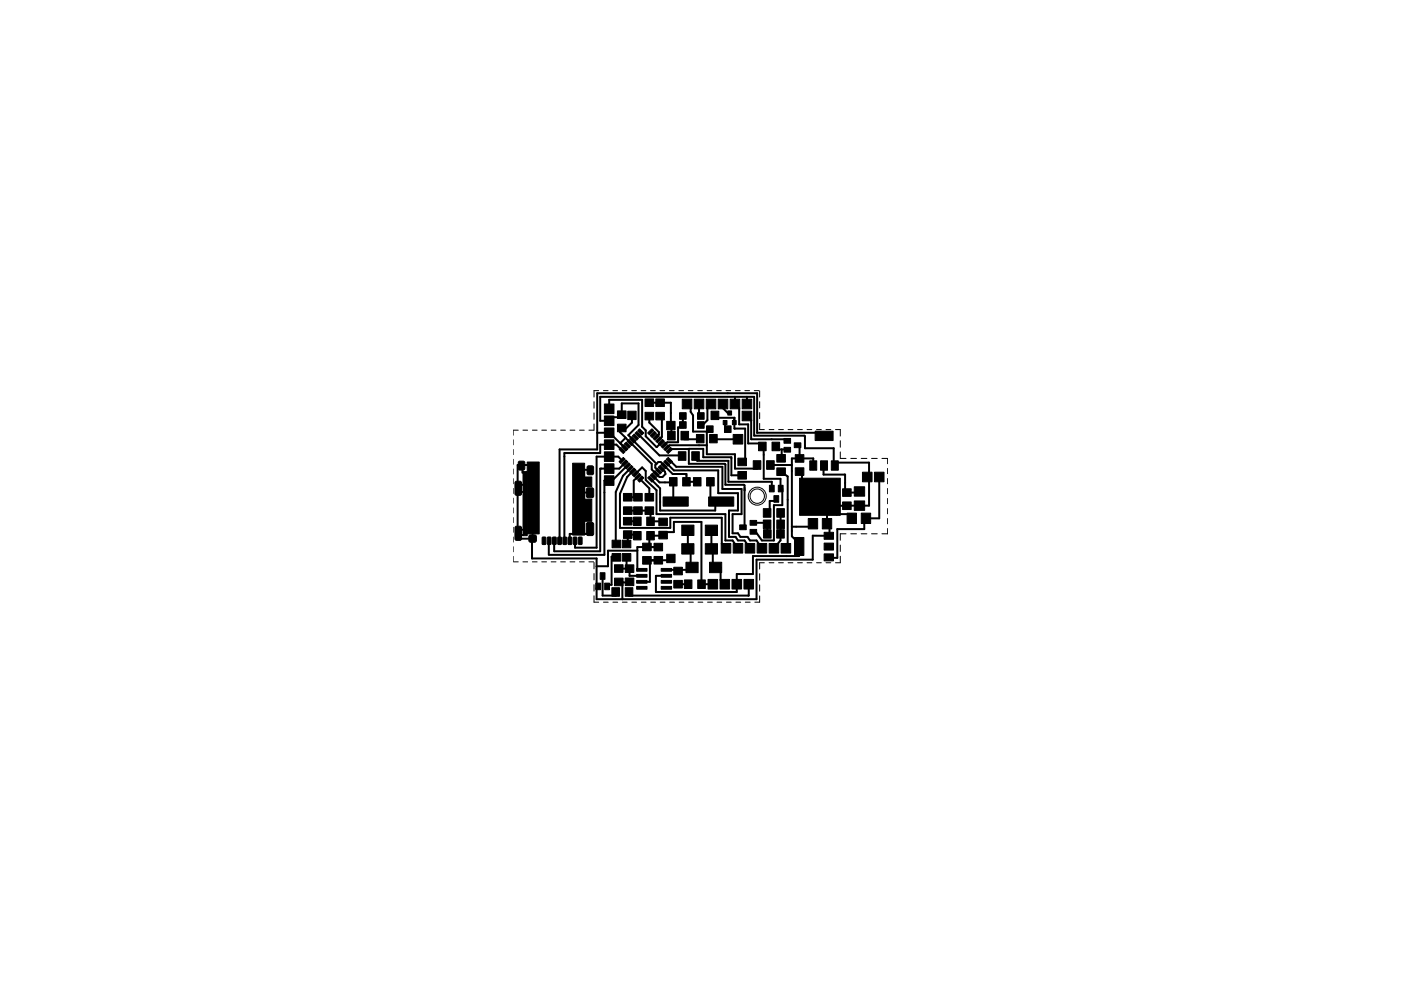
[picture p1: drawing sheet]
<svg xmlns="http://www.w3.org/2000/svg" width="297mm" height="210mm" viewBox="0 0 297 210" stroke-linecap="round" stroke-linejoin="round" font-family="sans-serif">
<g fill="#000" stroke="#000" stroke-width=".21">
<path d="M110.9 100h.9v13.6h-.9zM111.8 98h2.5v15.2h-2.5zM123.1 99.7h.9v13.6h-.9zM121.4 98.2h2.6v15.3h-2.6zM128.1 98.3h2.1v2.1h-2.1zM128.1 95.8h2.1v2h-2.1zM128.1 93.3h2.1v2h-2.1zM128.1 90.7h2.1v2.1h-2.1zM128.1 88.2h2.1v2h-2.1zM128.1 85.7h2.1v2h-2.1zM132.1 97l.4 .4-.9 .9-.3-.4zM131.6 94.9l.9 .9-.4 .4-.8-.9z"/>
<path d="M132.7 97.5l.4 .4-.9 .9-.4-.4zM132.2 94.3l.9 .9-.4 .4-.9-.9zM133.3 98.1l.4 .4-.9 .9-.4-.4zM132.4 94.1l.4-.4 .9 .9-.4 .4zM130.9 89.9h1.8v1.6h-1.8zM130.9 87.1h1.8v1.6h-1.8zM133.8 98.7l.4 .4-.9 .9-.4-.4zM132.9 93.6l.4-.4 .9 .9-.4 .4zM133.9 92.6l.9 .9-.4 .4-.9-.9zM134.5 92l.9 .9-.4 .4-.9-.9zM134.6 91.9l.4-.4 .9 .9-.4 .4zM133.1 87.2h1.8v1.8h-1.8z"/>
<path d="M135.6 90.9l.9 .9-.4 .4-.9-.9zM137.3 91.8l.9-.9 .4 .4-.9 .9zM137.9 92.4l.9-.9 .4 .4-.9 .9zM139.3 92l.4 .4-.8 .9-.4-.4zM136.8 84.6h1.8v1.6h-1.8zM136.8 87.4h1.8v1.6h-1.8zM139.4 99.3l.9 .8-.4 .4-.9-.9zM139.9 92.6l.4 .4-.9 .9-.4-.4zM139.6 99.1l.4-.4 .9 .9-.4 .4zM139.6 94.1l.9-.9 .4 .4-.9 .9zM140.5 98.1l.9 .9-.4 .4-.9-.9zM141 93.7l.4 .4-.9 .9-.4-.4z"/>
<path d="M141.1 97.5l.9 .9-.4 .4-.9-.9zM141.6 94.3l.4 .4-.9 .9-.4-.4zM139 84.6h1.9v1.6h-1.9zM139 87.4h1.9v1.6h-1.9zM141.3 97.4l.4-.4 .9 .9-.4 .4zM141.3 95.8l.9-.9 .4 .4-.9 .9zM141.4 89.3h1.7v1.8h-1.7zM141.5 91.5h1.7v1.8h-1.7zM143.8 95.8h1.6v1.8h-1.6zM144.1 87.5h1.4v1.4h-1.4zM144.1 89.4h1.4v1.4h-1.4zM144.4 91.5h1.6v1.8h-1.6z"/>
<path d="M144.7 84.6h2v2.1h-2zM146.7 95.8h1.6v1.8h-1.6zM147.2 84.6h2v2.1h-2zM147.7 92.1h1.6v1.8h-1.6zM147.9 87.5h1.4v1.4h-1.4zM147.9 89.4h1.4v1.4h-1.4zM149.8 90.3h1.4v1.4h-1.4zM149.7 84.6h2.1v2.1h-2.1zM150.5 92.1h1.6v1.8h-1.6zM150.7 87.2h1.7v1.8h-1.7zM153.3 89.2h.8v.8h-.8zM152.3 84.6h2v2.1h-2z"/>
<path d="M153.6 90.3h1.4v1.4h-1.4zM154.3 87.1h.8v.9h-.8zM155.3 89.2h.8v.8h-.8zM154.8 84.6h2v2.1h-2zM155.4 92.1h2.1v2h-2.1zM156.4 100h1.9v1.6h-1.9zM156.4 97.1h1.9v1.6h-1.9zM157.4 84.6h2v2.1h-2zM157.4 87.2h2v2h-2zM159.7 97.7h1.6v1.8h-1.6zM160.8 93.7h1.6v1.9h-1.6zM162.5 97.7h1.6v1.8h-1.6z"/>
<path d="M163.7 93.7h1.6v1.9h-1.6zM164.7 99.2h1.8v1.6h-1.8zM164.7 96.4h1.8v1.6h-1.8zM166.2 93h1.4v1h-1.4zM166.2 94.8h1.4v1.1h-1.4zM168.4 93.9h1.4v1h-1.4zM168.6 96.4h1.8v1.6h-1.8zM168.6 99.2h1.8v1.6h-1.8zM171.7 97.7h1.5v2h-1.5zM174 97.7h1.5v2h-1.5zM172.8 91.4h3.8v2h-3.8zM176.3 97.7h1.4v2h-1.4z"/>
<path d="M123.4 105.8h2.1v4.7h-2.1zM123.6 101.1h1.9v2.1h-1.9zM128.1 100.9h2.1v2h-2.1zM129.8 114.5h1.8v1.6h-1.8zM129.8 117.4h1.8v1.6h-1.8zM130.3 119.7h1.8v1.6h-1.8zM134.4 99.3l.4 .3-.9 .9-.4-.4zM131.9 114.5h1.9v1.6h-1.9zM131.9 117.4h1.9v1.6h-1.9zM132.2 104.6h1.8v1.6h-1.8zM132.2 107.5h1.8v1.6h-1.8zM132.2 109.7h1.8v1.6h-1.8z"/>
<path d="M132.2 112.5h1.8v1.7h-1.8zM135 99.8l.4 .4-.9 .9-.4-.4zM132.6 119.8h1.8v1.6h-1.8zM135.5 100.4l.4 .4-.9 .9-.4-.4zM136.1 100.9l.4 .4-.9 .9-.4-.4zM134.3 109.6h1.6v1.8h-1.6zM134.3 112.7h1.6v1.8h-1.6zM134.3 104.6h1.9v1.6h-1.9zM134.3 107.5h1.9v1.6h-1.9zM137.3 101.3l.4-.4 .9 .9-.4 .4zM137.9 100.8l.4-.4 .9 .9-.4 .4zM136.2 118h1.9v1.6h-1.9z"/>
<path d="M136.2 115.2h1.9v1.6h-1.9zM138.9 99.8l.8 .9-.4 .4-.8-.9zM136.8 104.6h1.8v1.6h-1.8zM136.8 107.5h1.8v1.6h-1.8zM137.1 109.6h1.6v1.8h-1.6zM137.1 112.7h1.6v1.8h-1.6zM138.7 118h1.8v1.6h-1.8zM138.7 115.2h1.8v1.6h-1.8zM139.7 109.9h1.8v1.6h-1.8zM139.7 112.6h1.8v1.7h-1.8zM141.4 117.5h1.7v1.8h-1.7zM141.9 101.3h1.7v1.7h-1.7z"/>
<path d="M140.6 105.4h5.3v1.9h-5.3zM144.7 101.3h1.6v1.7h-1.6zM144.5 115.3h2.6v2.2h-2.6zM144.5 111.3h2.6v2.2h-2.6zM145.4 119.2h2.6v2.2h-2.6zM147 101.3h1.6v1.7h-1.6zM149.8 101.3h1.6v1.7h-1.6zM149.5 115.3h2.6v2.2h-2.6zM149.5 111.3h2.6v2.2h-2.6zM150.4 119.2h2.6v2.2h-2.6zM152.9 115.2h2v2.1h-2zM150.2 105.4h5.4v1.9h-5.4z"/>
<path d="M155.4 115.2h2.1v2.1h-2.1zM156.8 111.3h1.4v1h-1.4zM158 115.2h2v2.1h-2zM159 112.2h1.4v1.1h-1.4zM159 110.3h1.4v1.1h-1.4zM160.5 115.2h2.1v2.1h-2.1zM161.8 110.3h1.6v1.8h-1.6zM161.8 107.8h1.6v1.9h-1.6zM161.9 112.3h1.6v1.8h-1.6zM163.1 102.9h1v1.4h-1zM163.1 115.2h2v2.1h-2zM164.1 105.1h1v1.4h-1z"/>
<path d="M165 102.9h1v1.4h-1zM164.7 112.3h1.6v1.8h-1.6zM164.7 110.3h1.6v1.8h-1.6zM164.7 107.8h1.6v1.9h-1.6zM165.6 115.2h2v2.1h-2zM168.4 114h2v3.8h-2zM171.4 109.9h2v2.2h-2zM174.3 109.9h2v2.2h-2zM174.7 112.9h2v1.4h-2zM174.7 115.1h2v1.5h-2zM174.7 117.4h2v1.5h-2zM169.5 101.4h8.7v7.9h-8.7z"/>
<path d="M178.6 103.6h1.9v1.6h-1.9zM178.6 106.4h1.9v1.6h-1.9zM179.6 108.8h2v2.2h-2zM181.1 103.2h2.2v2h-2.2zM181.1 106.2h2.2v2h-2.2zM182.6 108.8h2v2.2h-2zM182.9 100.1h2v2.1h-2zM185.4 100.1h2v2.1h-2zM126.3 123.6h1v1.4h-1zM127.3 121.4h1v1.4h-1zM128.2 123.6h1v1.4h-1zM129.7 124.6h1.6v1.8h-1.6z"/>
<path d="M130.3 122.6h1.8v1.6h-1.8zM132.6 124.6h1.6v1.8h-1.6zM132.6 122.6h1.8v1.6h-1.8zM135 123.1h2.2v.6h-2.2zM135 124.3h2.2v.6h-2.2zM135 121.8h2.2v.6h-2.2zM135 120.5h2.2v.6h-2.2zM140.2 123.1h2.2v.6h-2.2zM140.2 124.3h2.2v.6h-2.2zM140.2 121.8h2.2v.6h-2.2zM140.2 120.5h2.2v.6h-2.2zM142.9 123.1h1.8v1.6h-1.8z"/>
<path d="M142.9 120.3h1.8v1.6h-1.8zM145.1 123h1.6v1.8h-1.6zM147.9 123h1.6v1.8h-1.6zM150.1 122.9h2v2h-2zM152.7 122.9h2v2h-2zM155.2 122.9h2v2h-2zM157.7 122.9h2.1v2h-2.1z"/>
</g>
<g fill="none" stroke="#000" stroke-width=".21">
<path d="M108.8 91.2v1.1M108.8 93.3v1M108.8 95.3v1.1M108.8 97.4v1M108.8 99.4v1.1M108.9 91.2h1M110.9 91.2h1M112.9 91.2h1M114.9 91.2h1M116.9 91.2h1M118.9 91.2h1M120.9 91.2h1"/>
<path d="M122.9 91.2h1M124.9 91.2h1M125.9 85.2v1.4M125.9 87.5v1.4M125.9 89.9v1.3M126.9 82.8h-1v1.4M127.9 82.8h1M129.9 82.8h1M131.9 82.8h1M133.9 82.8h1M135.9 82.8h1M137.9 82.8h1"/>
<path d="M139.9 82.8h1M141.9 82.8h1M143.9 82.8h1M145.9 82.8h1M147.9 82.8h1M149.9 82.8h1M151.9 82.8h1M153.9 82.8h1M155.9 82.8h1M157.9 82.8h1M159.9 82.8h1M161.1 89.8v1.3h1"/>
<path d="M161.1 82.9v1.3M161.1 85.2v1.3M161.1 87.5v1.3M163.1 91.1h1M165.1 91.1h1M167.1 91.1h1M169.1 91.1h1M171.1 91.1h1M173.1 91.1h1M175.1 91.1h1M177.1 91.1h1.1v1.4M178.2 95.8v1.4h1.2"/>
<path d="M178.2 93.5v1.3M180.4 97.2h1.2M182.6 97.2h1.2M184.8 97.2h1.2M187 97.2h1.2v1.1M188.2 99.3v1.1M108.8 101.5v1.1M108.8 103.6v1M108.8 105.6v1.1M108.8 107.7v1.1M108.8 109.7v1.1M108.8 111.8v1.1"/>
<path d="M108.8 113.9v1M108.8 115.9v1.1M108.8 118v1.1M108.9 119.1h1M110.9 119.1h1M112.9 119.1h1M114.9 119.1h1M116.9 119.1h1M118.9 119.1h1M120.9 119.1h1M122.9 119.1h1M124.9 119.1h1"/>
<path d="M125.9 119.3v1.3M162.1 119.3h-1v1.3M163.1 119.3h1M165.1 119.3h1M167.1 119.3h1M169.1 119.3h1M171.1 119.3h1M173.1 119.3h1M175.1 119.3h1M178.2 115.6v1.3M178.2 117.9v1.4h-1.1M179.4 113.2h-1.2v1.4"/>
<path d="M180.4 113.2h1.2M182.6 113.2h1.2M184.8 113.2h1.2M188.2 112.1v1.1h-1.2M188.2 101.5v1.1M188.2 103.6v1.1M188.2 105.7v1.1M188.2 107.8v1.1M188.2 109.9v1.2M125.9 126.3v1.4h1M125.9 121.6v1.4M125.9 124v1.3"/>
<path d="M128 127.7h.9M129.9 127.7h1.1M132 127.7h1M134 127.7h1M136 127.7h1M138 127.7h1M140 127.7h1M142 127.7h1M144 127.7h1M146 127.7h1M148 127.7h1M150 127.7h1"/>
<path d="M152 127.7h1M154 127.7h1M156 127.7h1M158 127.7h1M161.1 126.3v1.4h-1.1M161.1 121.6v1.4M161.1 124v1.3"/>
<circle cx="160.5" cy="105.2" r="1.91"/>
<circle cx="160.5" cy="105.2" r="1.52"/>
<circle cx="173.2" cy="105.2" r="3.2"/>
</g>
<g fill="#000" stroke="#000" stroke-width=".21">
<path d="M109.9 97.9l.3-.1h.7l.3 .1 .1 1.4-.2 .3-.9 .1-.3-.2z" fill-rule="evenodd"/>
<path d="M124.5 98.9l.3-.1h.7l.3 .1 .1 1.4-.2 .3-.9 .1-.3-.2z" fill-rule="evenodd"/>
<path d="M109.2 111.7l.3-.1h.7l.3 .1 .1 2.5-.2 .3-.9 .1-.3-.2z" fill-rule="evenodd"/>
<path d="M109.2 102.2l.3-.2h.7l.3 .2 .1 2.5-.2 .3h-.9l-.3-.1z" fill-rule="evenodd"/>
<path d="M112.3 113.5l1-.1 .4 .2v1l-.2 .3-1 .1-.3-.2-.1-1z" fill-rule="evenodd"/>
<path d="M115 113.9h.5l.2 .2v1.2l-.2 .2h-.4l-.2-.2z" fill-rule="evenodd"/>
<path d="M116.1 113.9h.5l.2 .2v1.2l-.2 .2h-.4l-.2-.2z" fill-rule="evenodd"/>
<path d="M117.2 113.9h.5l.2 .2v1.2l-.2 .2h-.4l-.2-.2z" fill-rule="evenodd"/>
<path d="M118.3 113.9h.5l.2 .2v1.2l-.2 .2h-.4l-.2-.2z" fill-rule="evenodd"/>
<path d="M119.4 113.9h.5l.2 .2v1.2l-.2 .2h-.4l-.2-.2z" fill-rule="evenodd"/>
<path d="M120.5 113.9h.5l.2 .2v1.2l-.2 .2h-.4l-.2-.2z" fill-rule="evenodd"/>
<path d="M121.6 113.9h.5l.2 .2v1.2l-.2 .2h-.4l-.2-.2z" fill-rule="evenodd"/>
<path d="M122.7 113.9h.5l.2 .2v1.2l-.2 .2h-.4l-.2-.2z" fill-rule="evenodd"/>
<path d="M124.4 111l.3-.2h.8l.3 .2 .1 2.2-.2 .3-1 .1-.3-.2z" fill-rule="evenodd"/>
<path d="M124.4 103.6l.3-.2h.8l.3 .2 .1 1.6-.2 .3h-1l-.3-.2z" fill-rule="evenodd"/>
<circle cx="173.2" cy="105.2" r="3"/>
</g>
<g fill="none" stroke="#000" stroke-width=".42">
<path d="M110.8 99.5v.7M112 98.6h-2.3v15.6h3.1v4.2h13.7v8.6h33.9v-8.3h11.9v-5.1h3.4M124.6 99.6h-1.3v.1M126.6 91.8h2.6M129.2 86.7v-1.9h6.9v5.7l.8 .7v1.3l2.3 2.3 1-1M129.3 91.8l3.2 3.1-1.1-1 1.2-1M131.9 95.5l-1.2-1.2h-3.4v1.8h-7.6v18.6M131.9 97.6l-.8-.8h-4.6v19.3h-4.6v-1.5M132.5 98.2l-1.2 1.2h-4v17.5h-9.8M132.6 92.9l5.6 5.4v1.2l1.6 1.6h.7l.6-.6-.1-.5-.8-.7M133 98.7l-3.2 3.2h-1.7v15.7h-11.7M133.6 99.3l-1.5 1.6-1.5 3.4v11.2l.1-.2"/>
<path d="M134 88.1v1.5l-1.7 1.6-.5-.5-.4 .2v.7l1.2 1.3M134.2 99.9l-1.2 1.2-1.6 3.6v7.2h10.7v-2.1h10.9v5.4l.9 1M135.3 92.1l4.5 4.5h4.8v.1M137.7 88.2v1.4l2 2v.5l-.6 .6M137.7 85.4h4.5l.1 7M139.7 99.9l-.8-.7v-.6l.7-.6h.5l2.5 2.5h2.9v1.7h2.3M140 88.2l.3 .5v3.9l-.6 .7M141.4 98.2l1.5 1.5h9.4v4.9h4.2v3.6h-1.9v5.6h1.4l.5 .8h1.4l1.1 1.6M141.4 98.2h.1M141.9 97.6l1.5 1.4h9.8v4.7h4v5.3h-1.9v4.1h1.2l.5 .7h1.5l.5 .8h1.4l1.1 1.6M144.8 88.2l.1 2.4h-1.1v3.2h-2.3l-.7 .6M145.2 92.4l-.4 .4 .4 .3h3.1l.2-.1"/>
<path d="M145.7 85.7l.7 .7v.9l.5 .8v3.4h3l.4-.4M146 95.2h-3.8l-.3 .3M147.5 96.7l-.1 .7h.4v.3h6.6v4.5h9.2v1.4M148.2 85.7v2.4l.4 .1M149.9 94.4h-7.9l-.6 .6M150.3 91.1l-.4 .5v4.7h5.9v3.1h4.7v-.8M150.5 91l.2-.4-.4 .5M150.7 85.7l-.7 .7v2.7l-.9 .9-.5 .1M151.3 93l.1 .1h5.1M151.5 88.1v.5h4.2v2.3h2.3v6.5l-.6 .5M153.3 85.7v.9l1 1h.4M153.7 89.6v1.2l.7 .1-.1 .1v-.3"/>
<path d="M155.7 88.6v1M155.8 84.1v1.6l.9 .9v3.4h1.9v4l2.9 .1 .1 .6 .3-.3v7.1h3.6v2l.4 .2v3.4h-1.8v7.5h-2.6l-1.2-1.8-.2 .1-.4-.1M158.4 84.1v1.6M158.4 88.2l.9 .9v4h7l.6 .4M163.3 98.6h4.6M164.5 94.7l.1 .6 2.3 .1M165.7 95.3v1.9h-.1M168.7 94.4h.7l.1 .1v2.7M169.5 100h.5v1.6M172.3 98.6l.1 .9v-2.3h-4.5v16.5l1.9 1.9-.4 .3M172.4 98l-.1 .8M174.7 98.7l-.1 1.9h4.6v3.8h3.4l-.4-.2"/>
<path d="M174.7 92.4l-.7-.6h-13.5v-8.4h-33.9v11.9h-8v19.3M176.8 98.1v-3.1h-6.1v-2.5l-.2-.1h-10.6v-8.3h-32.6v5.1h1.9v-.7h2.9l-.3-.6v-2.4h3.6v4.6l-2.2 2.2 6 6M176.8 98.1h7.5v9.1h-4.5l-.1-.2-.1 .2h-2.2M176.8 98.1l.2 .6M110.1 102.8h.8M110.1 112.3h.7M110.1 113.5h.8M110.4 104.3h.4M112.9 112.9v1.1M116.4 114.9v2.7M117.5 114.7v2.2M124.7 104.4h-1.4v.2"/>
<path d="M124.7 113.1v.1h-3.9v1.5M130.7 118.2v-.2h-1v6h-.9v.3h-.1M132.8 118.2v2.1M132.8 105.1l.3 .3h2.2M133.1 108.3h4.6l.2-.5v2.7l2.7 .2M133.1 110.5h2M134.7 100.5l1.4-1.4 .8 .8v1.9l2.3 2.1v5.1h14.6v5.6h1.5l1.2 1.6M135.1 116.8h-6.2v3.3h-2.4M135.1 113.6l-.1-.3h-1.9v1.8l-.3 .2M135.3 101l-.9 .9v3.5M135.8 101.6l1.9 1.9v1.9M137.7 116v-2.4h3l-.7-.8h2.9v-2.1h5.8v13.2h2.4"/>
<path d="M137.8 118.8v4.6h-1.7M138 101.6h.1M138 101.6l2 1.9v4.7h11.6l.1-1.9M138.5 101h.1M138.6 101l1.2 1.3h3.3l-.4-.1v4.1M139.6 116h-4.5v4.8h1M142.1 106.2l1.2 .1M142.2 118.4l-.2 .4h-4.8M145.5 112.4h.3v4h.6v4.2l-.2 .2M150.6 102.2v4.2l1.1-.1M150.8 112.4v4M150.8 116.4h.1"/>
<path d="M150.9 116.4l.2 .2v3.1l.6 .6M151.7 106.3h1.2M157.4 100.8h-2.3v-3.9h-6v-1.7h-3.1v3.1h7.7l.1 .2v4.3h3.9l.2 .1v8.9h-.4M159.7 110.8h2.9l.1 2.4M164.6 105.8v.4h-1.4v2l-.6 .6M165.5 108.5v6.1l-1.4 1.6M165.6 100l1.4 1v14.9l-.4 .3M169.4 115.9v2h-9.8v3.8h-3.4v3.8h-17.1v-3.4h2.2M169.9 115.7v.2h-.5M172.4 111v.7h-4.5M175.3 110.9h.6v2.7h-.2M175.7 113.6v.1"/>
<path d="M177.4 101.6v7.4M180.6 109.9v-.9h-5.3v2M183.9 101.1h.4M186.4 101.1v8.8h-2.8l-.4-.4v2.7h-5.7v6.1l-1.8-.1M126.8 124.3l-.1 .5h-.2M127.8 122.1v4.2h2.8l-.1-.8M131.2 120.5l2.3 .1v1.5h2.6M132.8 120.2h.4v.4M133.5 123.4v.1l-2.3-.1h.8v3.6M143.8 123.9h2.1M144.7 120.8l-.9 .3M146.7 120.3l.4 .5h-5.8"/>
<path d="M151.4 120.3h1.4v2.7l.9 .9M158.7 123.9v2.4h-25.3v-.8"/>
</g>
<path d="M170 101.6h7.4" fill="none" stroke="#000" stroke-width=".25"/>
<path d="M131.9 95.5h.1M132.5 94.9v.1" fill="none" stroke="#000" stroke-width=".61"/>
</svg>
